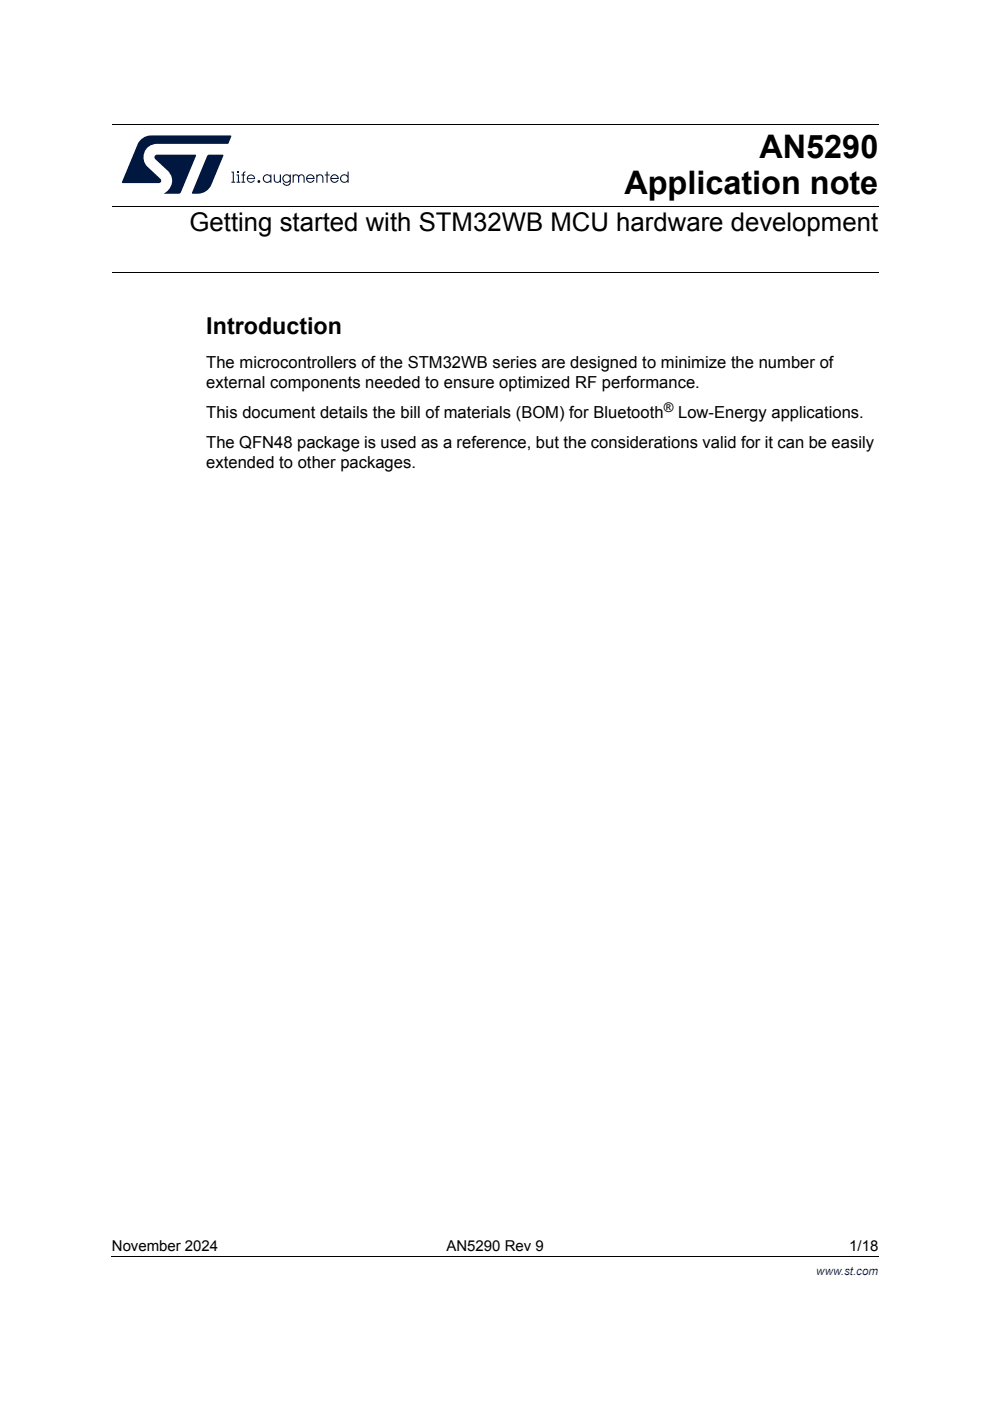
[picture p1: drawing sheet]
<svg xmlns="http://www.w3.org/2000/svg" width="210mm" height="297mm" viewBox="0 0 210 297" stroke-linecap="round" stroke-linejoin="round" font-family="sans-serif">
<defs><g id="words">
<g font-size="6.9">
<text x="161" y="33.6">AN5290</text>
<text x="132.4" y="41.1">Application note</text>
</g>
<text font-size="5.5" x="40.2" y="49.1">Getting started with STM32WB MCU hardware development</text>
<text font-size="4.9" x="43.7" y="70.9">Introduction</text>
<g font-size="3.5">
<text x="43.7" y="78.1">The microcontrollers of the STM32WB series are designed to minimize the number of</text>
<text x="43.7" y="82.3">external components needed to ensure optimized RF performance.</text>
<text x="43.7" y="88.7">This document details the bill of materials (BOM) for Bluetooth</text>
<text x="143.8" y="88.7">Low-Energy applications.</text>
<text x="43.7" y="95">The QFN48 package is used as a reference, but the considerations valid for it can be easily</text>
<text x="43.7" y="99.3">extended to other packages.</text>
</g>
<g font-size="3.2">
<text x="23.7" y="265.1">November 2024</text>
<text x="94.7" y="265.1">AN5290 Rev 9</text>
<text x="180.1" y="265.1">1/18</text>
</g>
<text font-size="2.8" x="140.7" y="87.2">®</text>
<text font-size="2.5" fill="#00f" x="173.1" y="270.4">www.st.com</text>
</g></defs>
<path d="M23.7 26.3h162.5M23.7 43.8h162.5M23.7 57.7h162.5M23.7 266.3h162.6" fill="none" stroke="#000" stroke-width=".21"/>
<path d="M23.6 266.3l.1 .1z" fill="#000"/>
<g fill="#00183f">
<path d="M29.9 29.6a3.1 3.1 0 0 1 2.1-.9h16.9l.2 .2-.8 1.6h-14.9a2.83 2.83 0 0 0-2.7 1.6 2.83 2.83 0 0 0 .5 3.2l2.8 2.6 .2 .3-.2 .5-8.1 .1v-.2l3.3-8z"/>
<path d="M44 32.9l.3-.1h2.9l.2 .2-2.6 6.2a3.5 3.5 0 0 1-4.1 1.8z"/>
<path d="M33 32.9l8.4-.1 .2 .2-3.3 7.9-.4 .2h-3.1a3.1 3.1 0 0 0 .8-4.8l-2.7-2.5-.2-.4z"/>
<path d="M58 37h.3v1a.53 .53 0 0 0 .5 .6 .53 .53 0 0 0 .5-.7v-.9h.3v1.7h-.3v-.2a.73 .73 0 0 1-.8 .2 .73 .73 0 0 1-.5-.7z"/>
<path d="M62 37h.3v.2l.6-.2 .4 .3 .4-.3a.7 .7 0 0 1 .9 .7v1h-.2v-1a.47 .47 0 0 0-.5-.5 .47 .47 0 0 0-.5 .5v1h-.2v-1a.47 .47 0 0 0-.5-.5 .47 .47 0 0 0-.4 .5v1h-.3z"/>
<path d="M67 37h.3v.2a.75 .75 0 0 1 .8-.2 .75 .75 0 0 1 .5 .8v.9h-.3v-.9a.53 .53 0 0 0-.5-.6 .53 .53 0 0 0-.5 .6v.9h-.3z"/>
<path d="M69.2 36.4h.3v.6h.4v.2h-.4v1.5h-.3v-1.5h-.3v-.2h.3z"/>
<path d="M50.4 36.3h.2v.4h-.2z"/>
<path d="M49.1 36.4h.5v2.1h.3v.2h-.8v-.2h.3v-1.9h-.3z"/>
<path d="M50.2 37h.5v1.5h.2v.2h-.7v-.2h.2v-1.3h-.2z"/>
<path d="M51.6 36.5l.5-.2-.4 .7h.3v.2h-.3v1.3h.3v.2h-.8v-.2h.3v-1.3h-.3v-.2h.3z"/>
<path d="M55.9 37.9a.7 .7 0 0 1 1.4 0 .7 .7 0 0 1-1.4 0zM56 37.2a.91 .91 0 0 0 0 1.3 .91 .91 0 0 0 1.3 0v.2h.3v-1.7h-.3v.3a.89 .89 0 0 0-1.3-.1z"/>
<path d="M60.1 37.9a.7 .7 0 0 1 1.4 0 .7 .7 0 0 1-1.4 0zM60.1 37.2a.9 .9 0 0 0 0 1.3 .9 .9 0 0 0 1.3-.1 .64 .64 0 0 1-.5 .8 .64 .64 0 0 1-.7-.4h-.3a.89 .89 0 0 0 1 .6 .89 .89 0 0 0 .8-.9v-1.5h-.3v.3a.85 .85 0 0 0-1.3-.1z"/>
<path d="M65.4 37.3l.6-.1 .5 .5h-1.4zM65.2 37.2a.91 .91 0 0 0 .1 1.4 .91 .91 0 0 0 1.4-.5h-.3a.66 .66 0 0 1-.7 .4 .66 .66 0 0 1-.6-.5h1.6a.91 .91 0 0 0-.5-1 .91 .91 0 0 0-1 .2z"/>
<path d="M70.5 37.3l.6-.1 .5 .5h-1.3zM70.3 37.2a.91 .91 0 0 0 .2 1.4 .91 .91 0 0 0 1.3-.5h-.3a.66 .66 0 0 1-.7 .4 .66 .66 0 0 1-.5-.5h1.5a.92 .92 0 0 0-.5-1 .92 .92 0 0 0-1 .2z"/>
<path d="M72.3 37.9a.7 .7 0 0 1 1.4 0 .7 .7 0 0 1-1.4 0zM72.3 37.2a.91 .91 0 0 0 .1 1.3 .91 .91 0 0 0 1.3 0v.2h.2v-2.3h-.2v.9a.9 .9 0 0 0-1.4-.1z"/>
<path d="M52.7 37.5a.67 .67 0 0 1 .7-.3 .67 .67 0 0 1 .5 .6h-1.3zM52.6 37.3a.89 .89 0 0 0 .1 1.3 .89 .89 0 0 0 1.3-.4h-.2a.66 .66 0 0 1-.7 .3 .66 .66 0 0 1-.5-.5h1.5a.89 .89 0 0 0-.5-.9 .89 .89 0 0 0-1 .2z"/>
<circle cx="54.9" cy="38.5" r=".3"/>
</g>
<use href="#words"/>
</svg>
